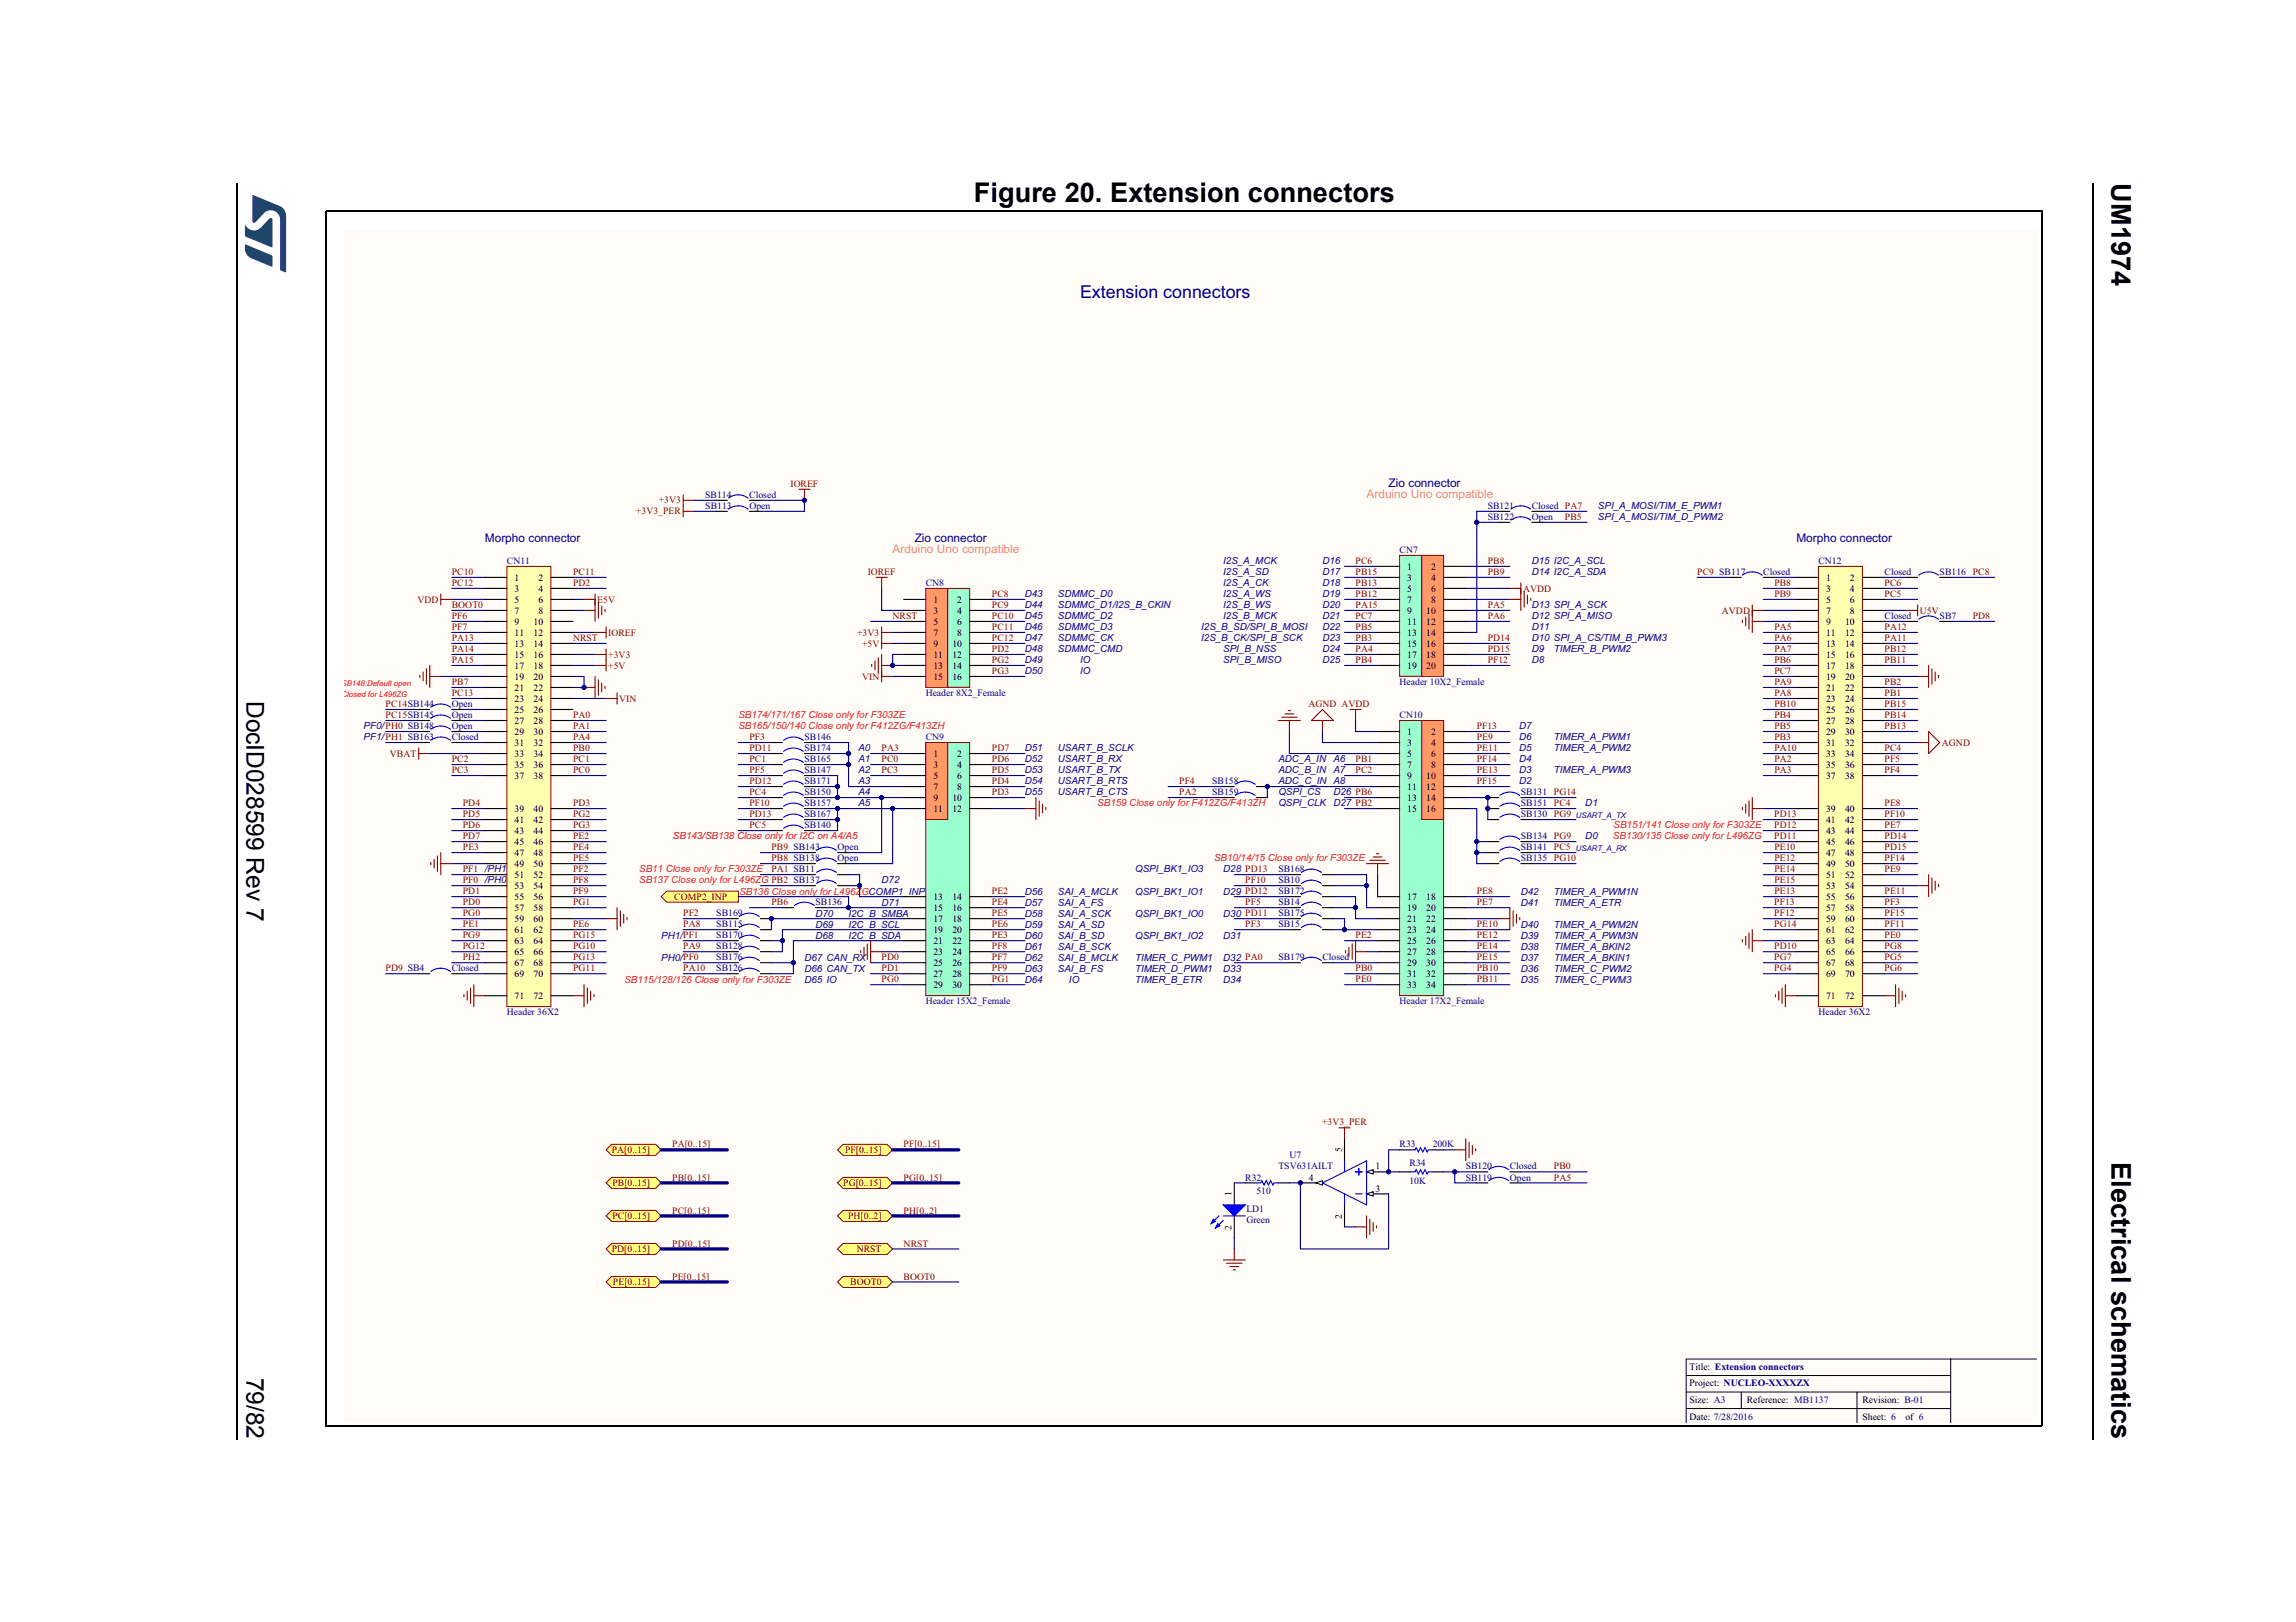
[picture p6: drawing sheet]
<svg xmlns="http://www.w3.org/2000/svg" width="297mm" height="210mm" viewBox="0 0 297 210" stroke-linecap="round" stroke-linejoin="round" font-family="sans-serif">
<defs><g id="words">
<g font-size="3.5">
<text x="273.2" y="23.7" transform="rotate(90 273.2 23.7)">UM1974</text>
<text x="126" y="26.1">Figure 20. Extension connectors</text>
<text x="273.2" y="150.4" transform="rotate(90 273.2 150.4)">Electrical schematics</text>
</g>
<g font-size="3.2">
<text x="31.9" y="90.7" transform="rotate(90 31.9 90.7)">DocID028599 Rev 7</text>
<text x="31.9" y="178.3" transform="rotate(90 31.9 178.3)">79/82</text>
</g>
<text font-size="2.3" fill="#000080" x="139.7" y="38.6">Extension connectors</text>
<g font-size="1.5" fill="#f96">
<text x="176.8" y="64.4">Arduino Uno compatible</text>
<text x="115.5" y="71.6">Arduino Uno compatible</text>
</g>
<g font-size="1.5" fill="#000080">
<text x="179.6" y="63">Zio connector</text>
<text x="62.7" y="70.1">Morpho connector</text>
<text x="118.3" y="70.1">Zio connector</text>
<text x="232.4" y="70.1">Morpho connector</text>
</g>
<g font-size="1.3" fill="#800000">
<text x="85.2" y="65.2">+3V3</text>
<text x="102.3" y="63">IOREF</text>
<text x="82.3" y="66.6">+3V3_PER</text>
<text x="202.5" y="67.3">PB5</text>
<text x="54" y="78">VDD</text>
<text x="58.4" y="74.4">PC10</text>
<text x="58.4" y="75.8">PC12</text>
<text x="74.1" y="74.4">PC11</text>
<text x="74.1" y="75.8">PD2</text>
<text x="77.3" y="78">E5V</text>
<text x="112.3" y="74.4">IOREF</text>
<text x="128.3" y="77.3">PC8</text>
<text x="175.4" y="75.8">PB13</text>
<text x="175.4" y="74.4">PB15</text>
<text x="175.4" y="77.3">PB12</text>
<text x="175.4" y="73">PC6</text>
<text x="192.5" y="73">PB8</text>
<text x="192.5" y="74.4">PB9</text>
<text x="197" y="76.5">AVDD</text>
<text x="219.6" y="74.4">PC9 SB117</text>
<text x="229.6" y="75.8">PB8</text>
<text x="229.6" y="77.3">PB9</text>
<text x="243.8" y="77.3">PC5</text>
<text x="243.8" y="75.8">PC6</text>
<text x="58.4" y="78.7">BOOT0</text>
<text x="58.4" y="83">PA13</text>
<text x="58.4" y="80.1">PF6</text>
<text x="58.4" y="81.5">PF7</text>
<text x="74.1" y="83">NRST</text>
<text x="78.7" y="82.2">IOREF</text>
<text x="110.9" y="82.2">+3V3</text>
<text x="111.5" y="83.7">+5V</text>
<text x="115.5" y="80.1">NRST</text>
<text x="128.3" y="78.7">PC9</text>
<text x="128.3" y="80.1">PC10</text>
<text x="128.3" y="81.5">PC11</text>
<text x="128.3" y="83">PC12</text>
<text x="175.4" y="78.7">PA15</text>
<text x="175.4" y="81.5">PB5</text>
<text x="175.4" y="83">PB3</text>
<text x="175.4" y="80.1">PC7</text>
<text x="192.5" y="78.7">PA5</text>
<text x="192.5" y="80.1">PA6</text>
<text x="192.5" y="83">PD14</text>
<text x="222.8" y="79.4">AVDD</text>
<text x="229.6" y="81.5">PA5</text>
<text x="229.6" y="83">PA6</text>
<text x="243.8" y="83">PA11</text>
<text x="243.8" y="81.5">PA12</text>
<text x="248.4" y="79.4">U5V</text>
<text x="255.2" y="80.1">PD8</text>
<text x="58.4" y="85.8">PA15</text>
<text x="58.4" y="84.4">PA14</text>
<text x="58.4" y="88.7">PB7</text>
<text x="78.7" y="85.1">+3V3</text>
<text x="78.7" y="86.5">+5V</text>
<text x="111.5" y="87.9">VIN</text>
<text x="128.3" y="85.8">PG2</text>
<text x="128.3" y="87.2">PG3</text>
<text x="128.3" y="84.4">PD2</text>
<text x="175.4" y="85.8">PB4</text>
<text x="175.4" y="84.4">PA4</text>
<text x="192.5" y="84.4">PD15</text>
<text x="192.5" y="85.8">PF12</text>
<text x="229.6" y="84.4">PA7</text>
<text x="229.6" y="88.7">PA9</text>
<text x="229.6" y="87.2">PC7</text>
<text x="229.6" y="85.8">PB6</text>
<text x="243.8" y="88.7">PB2</text>
<text x="243.8" y="85.8">PB11</text>
<text x="243.8" y="84.4">PB12</text>
<text x="49.9" y="91.5">PC14SB144</text>
<text x="49.9" y="92.9">PC15SB145</text>
<text x="58.4" y="90.1">PC13</text>
<text x="74.1" y="92.9">PA0</text>
<text x="74.1" y="95.8">PA4</text>
<text x="74.1" y="94.4">PA1</text>
<text x="80.1" y="90.8">VIN</text>
<text x="96.9" y="95.8">PF3</text>
<text x="169.3" y="91.5">AGND AVDD</text>
<text x="191.1" y="95.8">PE9</text>
<text x="191.1" y="94.4">PF13</text>
<text x="229.6" y="95.8">PB3</text>
<text x="229.6" y="92.9">PB4</text>
<text x="229.6" y="90.1">PA8</text>
<text x="229.6" y="94.4">PB5</text>
<text x="229.6" y="91.5">PB10</text>
<text x="243.8" y="90.1">PB1</text>
<text x="243.8" y="92.9">PB14</text>
<text x="243.8" y="91.5">PB15</text>
<text x="243.8" y="94.4">PB13</text>
<text x="50.5" y="97.9">VBAT</text>
<text x="58.4" y="98.6">PC2</text>
<text x="58.4" y="100.1">PC3</text>
<text x="74.1" y="97.2">PB0</text>
<text x="74.1" y="98.6">PC1</text>
<text x="74.1" y="100.1">PC0</text>
<text x="96.9" y="98.6">PC1</text>
<text x="96.9" y="97.2">PD11</text>
<text x="96.9" y="101.5">PD12</text>
<text x="96.9" y="100.1">PF5</text>
<text x="114.1" y="97.2">PA3</text>
<text x="114.1" y="98.6">PC0</text>
<text x="114.1" y="100.1">PC3</text>
<text x="128.3" y="101.5">PD4</text>
<text x="128.3" y="100.1">PD5</text>
<text x="128.3" y="98.6">PD6</text>
<text x="128.3" y="97.2">PD7</text>
<text x="152.6" y="101.5">PF4</text>
<text x="175.4" y="98.6">PB1</text>
<text x="175.4" y="100.1">PC2</text>
<text x="191.1" y="97.2">PE11</text>
<text x="191.1" y="100.1">PE13</text>
<text x="191.1" y="98.6">PF14</text>
<text x="191.1" y="101.5">PF15</text>
<text x="229.6" y="98.6">PA2</text>
<text x="229.6" y="97.2">PA10</text>
<text x="229.6" y="100.1">PA3</text>
<text x="243.8" y="97.2">PC4</text>
<text x="243.8" y="100.1">PF4</text>
<text x="243.8" y="98.6">PF5</text>
<text x="251.2" y="96.5">AGND</text>
<text x="59.9" y="104.3">PD4</text>
<text x="59.9" y="105.8">PD5</text>
<text x="59.9" y="107.2">PD6</text>
<text x="74.1" y="104.3">PD3</text>
<text x="74.1" y="105.8">PG2</text>
<text x="74.1" y="107.2">PG3</text>
<text x="96.9" y="102.9">PC4</text>
<text x="96.9" y="107.2">PC5</text>
<text x="96.9" y="105.8">PD13</text>
<text x="96.9" y="104.3">PF10</text>
<text x="128.3" y="102.9">PD3</text>
<text x="152.6" y="102.9">PA2</text>
<text x="229.5" y="107.2">PD12</text>
<text x="229.5" y="105.8">PD13</text>
<text x="243.8" y="105.8">PF10</text>
<text x="243.8" y="104.3">PE8</text>
<text x="243.8" y="107.2">PE7</text>
<text x="59.9" y="108.6">PD7</text>
<text x="59.9" y="112.9">PF1 /PH1</text>
<text x="59.9" y="110">PE3</text>
<text x="74.1" y="112.9">PF2</text>
<text x="74.1" y="108.6">PE2</text>
<text x="74.1" y="111.5">PE5</text>
<text x="74.1" y="110">PE4</text>
<text x="99.8" y="111.5">PB8 SB138</text>
<text x="99.8" y="110">PB9 SB143</text>
<text x="99.8" y="112.9">PA1 SB11</text>
<text x="229.5" y="108.6">PD11</text>
<text x="229.6" y="112.9">PE14</text>
<text x="229.6" y="110">PE10</text>
<text x="229.6" y="111.5">PE12</text>
<text x="243.8" y="111.5">PF14</text>
<text x="243.8" y="108.6">PD14</text>
<text x="243.8" y="110">PD15</text>
<text x="243.8" y="112.9">PE9</text>
<text x="59.9" y="117.2">PD0</text>
<text x="59.9" y="115.7">PD1</text>
<text x="59.9" y="118.6">PG0</text>
<text x="59.9" y="114.3">PF0 /PH0</text>
<text x="74.1" y="117.2">PG1</text>
<text x="74.1" y="115.7">PF9</text>
<text x="74.1" y="114.3">PF8</text>
<text x="87.2" y="116.4">COMP2_INP</text>
<text x="88.4" y="118.6">PF2</text>
<text x="99.8" y="117.2">PB6</text>
<text x="128.3" y="115.7">PE2</text>
<text x="128.3" y="117.2">PE4</text>
<text x="128.3" y="118.6">PE5</text>
<text x="161.1" y="117.2">PF5</text>
<text x="161.1" y="114.3">PF10</text>
<text x="191.1" y="115.7">PE8</text>
<text x="191.1" y="117.2">PE7</text>
<text x="229.5" y="118.6">PF12</text>
<text x="229.5" y="117.2">PF13</text>
<text x="229.6" y="114.3">PE15</text>
<text x="229.6" y="115.7">PE13</text>
<text x="243.8" y="117.2">PF3</text>
<text x="243.8" y="118.6">PF15</text>
<text x="243.8" y="115.7">PE11</text>
<text x="49.9" y="125.7">PD9 SB4</text>
<text x="59.9" y="121.4">PG9</text>
<text x="59.9" y="122.9">PG12</text>
<text x="59.9" y="124.3">PH2</text>
<text x="59.9" y="120">PE1</text>
<text x="74.1" y="125.7">PG11</text>
<text x="74.1" y="122.9">PG10</text>
<text x="74.1" y="124.3">PG13</text>
<text x="74.1" y="121.4">PG15</text>
<text x="74.1" y="120">PE6</text>
<text x="88.4" y="120">PA8</text>
<text x="88.4" y="125.7">PA10</text>
<text x="88.4" y="122.9">PA9</text>
<text x="114.1" y="124.3">PD0</text>
<text x="114.1" y="125.7">PD1</text>
<text x="128.3" y="125.7">PF9</text>
<text x="128.3" y="122.9">PF8</text>
<text x="128.3" y="124.3">PF7</text>
<text x="128.3" y="121.4">PE3</text>
<text x="128.3" y="120">PE6</text>
<text x="161.1" y="120">PF3</text>
<text x="175.4" y="125.7">PB0</text>
<text x="175.4" y="121.4">PE2</text>
<text x="191.1" y="125.7">PB10</text>
<text x="191.1" y="122.9">PE14</text>
<text x="191.1" y="124.3">PE15</text>
<text x="191.1" y="120">PE10</text>
<text x="191.1" y="121.4">PE12</text>
<text x="229.5" y="125.7">PG4</text>
<text x="229.5" y="120">PG14</text>
<text x="229.5" y="124.3">PG7</text>
<text x="229.5" y="122.9">PD10</text>
<text x="243.8" y="124.3">PG5</text>
<text x="243.8" y="122.9">PG8</text>
<text x="243.8" y="125.7">PG6</text>
<text x="243.8" y="120">PF11</text>
<text x="243.8" y="121.4">PE0</text>
<text x="114.1" y="127.1">PG0</text>
<text x="128.3" y="127.1">PG1</text>
<text x="175.4" y="127.1">PE0</text>
<text x="191.1" y="127.1">PB11</text>
<text x="79.2" y="149.2">PA[0..15]</text>
<text x="87" y="148.5">PA[0..15]</text>
<text x="109.3" y="149.2">PF[0..15]</text>
<text x="116.9" y="148.5">PF[0..15]</text>
<text x="171" y="145.6">+3V3_PER</text>
<text x="79.2" y="153.5">PB[0..15]</text>
<text x="87" y="152.8">PB[0..15]</text>
<text x="109.1" y="153.5">PG[0..15]</text>
<text x="116.9" y="152.8">PG[0..15]</text>
<text x="201" y="152.8">PA5</text>
<text x="201" y="151.3">PB0</text>
<text x="79.2" y="157.8">PC[0..15]</text>
<text x="87" y="157">PC[0..15]</text>
<text x="87" y="161.3">PD[0..15]</text>
<text x="109.7" y="157.8">PH[0..2]</text>
<text x="116.9" y="157">PH[0..2]</text>
<text x="116.9" y="161.3">NRST</text>
<text x="79.2" y="162">PD[0..15]</text>
<text x="79.3" y="166.3">PE[0..15]</text>
<text x="87" y="165.6">PE[0..15]</text>
<text x="110" y="166.3">BOOT0</text>
<text x="110.8" y="162">NRST</text>
<text x="116.9" y="165.6">BOOT0</text>
</g>
<g font-size="1.3" fill="#000080">
<text x="91.2" y="64.4">SB114</text>
<text x="91.2" y="65.9">SB113</text>
<text x="96.9" y="64.4">Closed</text>
<text x="96.9" y="65.9">Open</text>
<text x="192.5" y="65.9">SB121</text>
<text x="198.2" y="65.9">Closed PA7</text>
<text x="181.1" y="71.6">CN7</text>
<text x="192.5" y="67.3">SB122</text>
<text x="198.2" y="67.3">Open</text>
<text x="65.6" y="73">CN11</text>
<text x="119.8" y="75.8">CN8</text>
<text x="228.1" y="74.4">Closed</text>
<text x="235.3" y="73">CN12</text>
<text x="243.8" y="74.4">Closed</text>
<text x="250.9" y="74.4">SB116 PC8</text>
<text x="243.8" y="80.1">Closed</text>
<text x="250.9" y="80.1">SB7</text>
<text x="181.1" y="88.7">Header 10X2_Female</text>
<text x="58.4" y="95.8">Closed</text>
<text x="58.4" y="92.9">Open</text>
<text x="58.4" y="94.4">Open</text>
<text x="58.4" y="91.5">Open</text>
<text x="104.1" y="95.8">SB146</text>
<text x="119.8" y="90.1">Header 8X2_Female</text>
<text x="119.8" y="95.8">CN9</text>
<text x="181.1" y="92.9">CN10</text>
<text x="104.1" y="100.1">SB147</text>
<text x="104.1" y="101.5">SB171</text>
<text x="104.1" y="97.2">SB174</text>
<text x="104.1" y="98.6">SB165</text>
<text x="156.8" y="101.5">SB158</text>
<text x="104.1" y="102.9">SB150</text>
<text x="104.1" y="104.3">SB157</text>
<text x="104.1" y="105.8">SB167</text>
<text x="104.1" y="107.2">SB140</text>
<text x="156.8" y="102.9">SB159</text>
<text x="196.8" y="102.9">SB131 PG14</text>
<text x="196.8" y="105.8">SB130 PG9</text>
<text x="196.8" y="104.3">SB151 PC4</text>
<text x="108.4" y="111.5">Open</text>
<text x="108.4" y="110">Open</text>
<text x="165.4" y="112.9">SB168</text>
<text x="196.8" y="108.6">SB134 PG9</text>
<text x="196.8" y="110">SB141 PC5</text>
<text x="196.8" y="111.5">SB135 PG10</text>
<text x="92.7" y="118.6">SB169</text>
<text x="105.5" y="117.2">SB136</text>
<text x="165.4" y="118.6">SB175</text>
<text x="165.4" y="115.7">SB172</text>
<text x="165.4" y="117.2">SB14</text>
<text x="165.4" y="114.3">SB10</text>
<text x="58.4" y="125.7">Closed</text>
<text x="92.7" y="122.9">SB128</text>
<text x="92.7" y="121.4">SB170</text>
<text x="92.7" y="124.3">SB176</text>
<text x="92.7" y="125.7">SB126</text>
<text x="92.7" y="120">SB115</text>
<text x="165.4" y="120">SB15</text>
<text x="165.4" y="124.3">SB179</text>
<text x="171.1" y="124.3">Closed</text>
<text x="65.6" y="131.4">Header 36X2</text>
<text x="119.8" y="130">Header 15X2_Female</text>
<text x="181.1" y="130">Header 17X2_Female</text>
<text x="235.3" y="131.4">Header 36X2</text>
<text x="166.8" y="149.9">U7</text>
<text x="181.1" y="148.5">R33</text>
<text x="185.3" y="148.5">200K</text>
<text x="161.1" y="152.8">R32</text>
<text x="162.5" y="154.5">510</text>
<text x="165.4" y="151.3">TSV631AILT</text>
<text x="182.4" y="150.9">R34</text>
<text x="182.4" y="153.2">10K</text>
<text x="189.6" y="151.3">SB120</text>
<text x="189.6" y="152.8">SB119</text>
<text x="195.3" y="151.3">Closed</text>
<text x="195.3" y="152.8">Open</text>
<text x="161.3" y="156.9">LD1</text>
<text x="161.3" y="158.3">Green</text>
</g>
<g font-size="1.3" fill="#0c0087">
<text x="206.7" y="65.9">SPI_A_MOSI/TIM_E_PWM1</text>
<text x="206.7" y="67.3">SPI_A_MOSI/TIM_D_PWM2</text>
<text x="132.6" y="77.3">D43</text>
<text x="136.9" y="77.3">SDMMC_D0</text>
<text x="158.3" y="74.4">I2S_A_SD</text>
<text x="158.3" y="75.9">I2S_A_CK</text>
<text x="158.3" y="77.3">I2S_A_WS</text>
<text x="158.3" y="73">I2S_A_MCK</text>
<text x="171.1" y="73">D16</text>
<text x="171.1" y="74.4">D17</text>
<text x="171.1" y="75.9">D18</text>
<text x="171.1" y="77.3">D19</text>
<text x="198.2" y="74.4">D14 I2C_A_SDA</text>
<text x="198.2" y="73">D15 I2C_A_SCL</text>
<text x="132.6" y="78.7">D44</text>
<text x="132.6" y="80.1">D45</text>
<text x="132.6" y="81.6">D46</text>
<text x="132.6" y="83">D47</text>
<text x="136.9" y="83">SDMMC_CK</text>
<text x="136.9" y="78.7">SDMMC_D1/I2S_B_CKIN</text>
<text x="136.9" y="80.1">SDMMC_D2</text>
<text x="136.9" y="81.6">SDMMC_D3</text>
<text x="155.4" y="81.6">I2S_B_SD/SPI_B_MOSI</text>
<text x="155.4" y="83">I2S_B_CK/SPI_B_SCK</text>
<text x="158.3" y="78.7">I2S_B_WS</text>
<text x="158.3" y="80.1">I2S_B_MCK</text>
<text x="171.1" y="78.7">D20</text>
<text x="171.1" y="80.1">D21</text>
<text x="171.1" y="81.6">D22</text>
<text x="171.1" y="83">D23</text>
<text x="198.2" y="83">D10 SPI_A_CS/TIM_B_PWM3</text>
<text x="198.2" y="78.7">D13 SPI_A_SCK</text>
<text x="198.2" y="80.1">D12 SPI_A_MISO</text>
<text x="198.2" y="81.6">D11</text>
<text x="132.6" y="84.4">D48</text>
<text x="132.6" y="85.8">D49</text>
<text x="132.6" y="87.3">D50</text>
<text x="136.9" y="84.4">SDMMC_CMD</text>
<text x="139.7" y="85.8">IO</text>
<text x="139.7" y="87.3">IO</text>
<text x="158.3" y="85.8">SPI_B_MISO</text>
<text x="158.3" y="84.4">SPI_B_NSS</text>
<text x="171.1" y="84.4">D24</text>
<text x="171.1" y="85.8">D25</text>
<text x="198.2" y="85.8">D8</text>
<text x="198.2" y="84.4">D9</text>
<text x="201" y="84.4">TIMER_B_PWM2</text>
<text x="47" y="94.4">PF0/PH0 SB148</text>
<text x="47" y="95.8">PF1/PH1 SB163</text>
<text x="196.5" y="95.8">D6</text>
<text x="196.5" y="94.4">D7</text>
<text x="201" y="95.8">TIMER_A_PWM1</text>
<text x="111.1" y="97.2">A0</text>
<text x="111.1" y="98.7">A1</text>
<text x="111.1" y="100.1">A2</text>
<text x="111.1" y="101.5">A3</text>
<text x="132.6" y="97.2">D51</text>
<text x="132.6" y="98.7">D52</text>
<text x="132.6" y="100.1">D53</text>
<text x="132.6" y="101.5">D54</text>
<text x="136.9" y="100.1">USART_B_TX</text>
<text x="136.9" y="98.7">USART_B_RX</text>
<text x="136.9" y="97.2">USART_B_SCLK</text>
<text x="136.9" y="101.5">USART_B_RTS</text>
<text x="165.4" y="98.7">ADC_A_IN</text>
<text x="165.4" y="100.1">ADC_B_IN</text>
<text x="165.4" y="101.5">ADC_C_IN A8</text>
<text x="172.5" y="98.7">A6</text>
<text x="172.5" y="100.1">A7</text>
<text x="196.5" y="101.5">D2</text>
<text x="196.5" y="98.7">D4</text>
<text x="196.5" y="100.1">D3</text>
<text x="196.5" y="97.2">D5</text>
<text x="201" y="97.2">TIMER_A_PWM2</text>
<text x="201" y="100.1">TIMER_A_PWM3</text>
<text x="111.1" y="102.9">A4</text>
<text x="111.1" y="104.4">A5</text>
<text x="132.6" y="102.9">D55</text>
<text x="136.9" y="102.9">USART_B_CTS</text>
<text x="165.4" y="104.4">QSPI_CLK D27 PB2</text>
<text x="165.4" y="102.9">QSPI_CS</text>
<text x="172.5" y="102.9">D26 PB6</text>
<text x="205.1" y="104.4">D1</text>
<text x="146.9" y="112.9">QSPI_BK1_IO3</text>
<text x="158.3" y="112.9">D28 PD13</text>
<text x="205.1" y="108.6">D0</text>
<text x="105.5" y="118.6">D70</text>
<text x="109.8" y="118.6">I2C_B_SMBA</text>
<text x="114.1" y="114.3">D72</text>
<text x="114.1" y="117.2">D71</text>
<text x="132.6" y="115.8">D56</text>
<text x="132.6" y="117.2">D57</text>
<text x="132.6" y="118.6">D58</text>
<text x="136.9" y="118.6">SAI_A_SCK</text>
<text x="136.9" y="117.2">SAI_A_FS</text>
<text x="136.9" y="115.8">SAI_A_MCLK</text>
<text x="146.9" y="118.6">QSPI_BK1_IO0</text>
<text x="146.9" y="115.8">QSPI_BK1_IO1</text>
<text x="158.3" y="115.8">D29 PD12</text>
<text x="158.3" y="118.6">D30 PD11</text>
<text x="196.8" y="117.2">D41</text>
<text x="196.8" y="115.8">D42</text>
<text x="201" y="115.8">TIMER_A_PWM1N</text>
<text x="201" y="117.2">TIMER_A_ETR</text>
<text x="85.6" y="124.3">PH0/PF0</text>
<text x="85.6" y="121.5">PH1/PF1</text>
<text x="104.1" y="124.3">D67 CAN_RX</text>
<text x="104.1" y="125.7">D66 CAN_TX</text>
<text x="105.5" y="120">D69</text>
<text x="105.5" y="121.5">D68</text>
<text x="109.8" y="120">I2C_B_SCL</text>
<text x="109.8" y="121.5">I2C_B_SDA</text>
<text x="132.6" y="120">D59</text>
<text x="132.6" y="121.5">D60</text>
<text x="132.6" y="122.9">D61</text>
<text x="132.6" y="124.3">D62</text>
<text x="132.6" y="125.7">D63</text>
<text x="136.9" y="120">SAI_A_SD</text>
<text x="136.9" y="121.5">SAI_B_SD</text>
<text x="136.9" y="122.9">SAI_B_SCK</text>
<text x="136.9" y="125.7">SAI_B_FS</text>
<text x="136.9" y="124.3">SAI_B_MCLK</text>
<text x="146.9" y="125.7">TIMER_D_PWM1</text>
<text x="146.9" y="124.3">TIMER_C_PWM1</text>
<text x="146.9" y="121.5">QSPI_BK1_IO2</text>
<text x="158.3" y="121.5">D31</text>
<text x="158.3" y="124.3">D32 PA0</text>
<text x="158.3" y="125.7">D33</text>
<text x="196.8" y="125.7">D36</text>
<text x="196.8" y="124.3">D37</text>
<text x="196.8" y="122.9">D38</text>
<text x="196.8" y="121.5">D39</text>
<text x="196.8" y="120">D40</text>
<text x="201" y="120">TIMER_A_PWM2N</text>
<text x="201" y="121.5">TIMER_A_PWM3N</text>
<text x="201" y="125.7">TIMER_C_PWM2</text>
<text x="201.1" y="124.3">TIMER_A_BKIN1</text>
<text x="201.1" y="122.9">TIMER_A_BKIN2</text>
<text x="104.1" y="127.2">D65 IO</text>
<text x="132.6" y="127.2">D64</text>
<text x="138.3" y="127.2">IO</text>
<text x="146.9" y="127.2">TIMER_B_ETR</text>
<text x="158.3" y="127.2">D34</text>
<text x="196.8" y="127.2">D35</text>
<text x="201" y="127.2">TIMER_C_PWM3</text>
</g>
<g font-size="1.3">
<text x="66.6" y="75.1">1</text>
<text x="66.6" y="76.5">3</text>
<text x="66.6" y="78">5</text>
<text x="69.7" y="75.1">2</text>
<text x="69.7" y="76.5">4</text>
<text x="69.7" y="78">6</text>
<text x="120.8" y="78">1</text>
<text x="123.8" y="78">2</text>
<text x="182.1" y="73.7">1</text>
<text x="182.1" y="75.1">3</text>
<text x="182.1" y="76.5">5</text>
<text x="182.1" y="78">7</text>
<text x="185.2" y="73.7">2</text>
<text x="185.2" y="75.1">4</text>
<text x="185.2" y="76.5">6</text>
<text x="185.2" y="78">8</text>
<text x="236.3" y="75.1">1</text>
<text x="236.3" y="76.5">3</text>
<text x="236.3" y="78">5</text>
<text x="239.3" y="75.1">2</text>
<text x="239.3" y="76.5">4</text>
<text x="239.3" y="78">6</text>
<text x="66.6" y="79.4">7</text>
<text x="66.6" y="80.8">9</text>
<text x="66.6" y="82.2">11</text>
<text x="66.6" y="83.7">13</text>
<text x="69" y="80.8">10</text>
<text x="69" y="82.2">12</text>
<text x="69" y="83.7">14</text>
<text x="69.7" y="79.4">8</text>
<text x="120.8" y="79.4">3</text>
<text x="120.8" y="80.8">5</text>
<text x="120.8" y="82.2">7</text>
<text x="120.8" y="83.7">9</text>
<text x="123.2" y="83.7">10</text>
<text x="123.8" y="79.4">4</text>
<text x="123.8" y="80.8">6</text>
<text x="123.8" y="82.2">8</text>
<text x="182.1" y="79.4">9</text>
<text x="182.1" y="80.8">11</text>
<text x="182.1" y="82.2">13</text>
<text x="182.1" y="83.7">15</text>
<text x="184.5" y="79.4">10</text>
<text x="184.5" y="80.8">12</text>
<text x="184.5" y="82.2">14</text>
<text x="184.5" y="83.7">16</text>
<text x="236.3" y="79.4">7</text>
<text x="236.3" y="80.8">9</text>
<text x="236.3" y="82.2">11</text>
<text x="236.3" y="83.7">13</text>
<text x="238.7" y="80.8">10</text>
<text x="238.7" y="82.2">12</text>
<text x="238.7" y="83.7">14</text>
<text x="239.3" y="79.4">8</text>
<text x="66.6" y="85.1">15</text>
<text x="66.6" y="86.5">17</text>
<text x="66.6" y="87.9">19</text>
<text x="66.6" y="89.4">21</text>
<text x="69" y="85.1">16</text>
<text x="69" y="86.5">18</text>
<text x="69" y="87.9">20</text>
<text x="69" y="89.4">22</text>
<text x="120.8" y="85.1">11</text>
<text x="120.8" y="86.5">13</text>
<text x="120.8" y="87.9">15</text>
<text x="123.2" y="85.1">12</text>
<text x="123.2" y="86.5">14</text>
<text x="123.2" y="87.9">16</text>
<text x="182.1" y="85.1">17</text>
<text x="182.1" y="86.5">19</text>
<text x="184.5" y="85.1">18</text>
<text x="184.5" y="86.5">20</text>
<text x="236.3" y="85.1">15</text>
<text x="236.3" y="86.5">17</text>
<text x="236.3" y="87.9">19</text>
<text x="236.3" y="89.4">21</text>
<text x="238.7" y="85.1">16</text>
<text x="238.7" y="86.5">18</text>
<text x="238.7" y="87.9">20</text>
<text x="238.7" y="89.4">22</text>
<text x="66.6" y="90.8">23</text>
<text x="66.6" y="92.2">25</text>
<text x="66.6" y="93.6">27</text>
<text x="66.6" y="95.1">29</text>
<text x="69" y="90.8">24</text>
<text x="69" y="92.2">26</text>
<text x="69" y="93.6">28</text>
<text x="69" y="95.1">30</text>
<text x="182.1" y="95.1">1</text>
<text x="185.2" y="95.1">2</text>
<text x="236.3" y="90.8">23</text>
<text x="236.3" y="92.2">25</text>
<text x="236.3" y="93.6">27</text>
<text x="236.3" y="95.1">29</text>
<text x="238.7" y="90.8">24</text>
<text x="238.7" y="92.2">26</text>
<text x="238.7" y="93.6">28</text>
<text x="238.7" y="95.1">30</text>
<text x="66.6" y="96.5">31</text>
<text x="66.6" y="97.9">33</text>
<text x="66.6" y="99.3">35</text>
<text x="66.6" y="100.8">37</text>
<text x="69" y="96.5">32</text>
<text x="69" y="97.9">34</text>
<text x="69" y="99.3">36</text>
<text x="69" y="100.8">38</text>
<text x="120.8" y="97.9">1</text>
<text x="120.8" y="99.3">3</text>
<text x="120.8" y="100.8">5</text>
<text x="123.8" y="97.9">2</text>
<text x="123.8" y="99.3">4</text>
<text x="123.8" y="100.8">6</text>
<text x="182.1" y="96.5">3</text>
<text x="182.1" y="97.9">5</text>
<text x="182.1" y="99.3">7</text>
<text x="182.1" y="100.8">9</text>
<text x="184.5" y="100.8">10</text>
<text x="185.2" y="96.5">4</text>
<text x="185.2" y="97.9">6</text>
<text x="185.2" y="99.3">8</text>
<text x="236.3" y="96.5">31</text>
<text x="236.3" y="97.9">33</text>
<text x="236.3" y="99.3">35</text>
<text x="236.3" y="100.8">37</text>
<text x="238.7" y="96.5">32</text>
<text x="238.7" y="97.9">34</text>
<text x="238.7" y="99.3">36</text>
<text x="238.7" y="100.8">38</text>
<text x="66.6" y="105">39</text>
<text x="66.6" y="106.5">41</text>
<text x="66.6" y="107.9">43</text>
<text x="69" y="106.5">42</text>
<text x="69" y="107.9">44</text>
<text x="69" y="105">40</text>
<text x="120.8" y="102.2">7</text>
<text x="120.8" y="103.6">9</text>
<text x="120.8" y="105">11</text>
<text x="123.2" y="103.6">10</text>
<text x="123.2" y="105">12</text>
<text x="123.8" y="102.2">8</text>
<text x="182.1" y="102.2">11</text>
<text x="182.1" y="103.6">13</text>
<text x="182.1" y="105">15</text>
<text x="184.5" y="102.2">12</text>
<text x="184.5" y="103.6">14</text>
<text x="184.5" y="105">16</text>
<text x="236.3" y="105">39</text>
<text x="236.3" y="106.5">41</text>
<text x="236.3" y="107.9">43</text>
<text x="238.7" y="106.5">42</text>
<text x="238.7" y="107.9">44</text>
<text x="238.7" y="105">40</text>
<text x="66.6" y="109.3">45</text>
<text x="66.6" y="110.7">47</text>
<text x="66.6" y="112.2">49</text>
<text x="66.6" y="113.6">51</text>
<text x="69" y="109.3">46</text>
<text x="69" y="110.7">48</text>
<text x="69" y="112.2">50</text>
<text x="69" y="113.6">52</text>
<text x="236.3" y="109.3">45</text>
<text x="236.3" y="110.7">47</text>
<text x="236.3" y="112.2">49</text>
<text x="236.3" y="113.6">51</text>
<text x="238.7" y="109.3">46</text>
<text x="238.7" y="110.7">48</text>
<text x="238.7" y="112.2">50</text>
<text x="238.7" y="113.6">52</text>
<text x="66.6" y="115">53</text>
<text x="66.6" y="116.4">55</text>
<text x="66.6" y="117.9">57</text>
<text x="66.6" y="119.3">59</text>
<text x="69" y="115">54</text>
<text x="69" y="116.4">56</text>
<text x="69" y="117.9">58</text>
<text x="69" y="119.3">60</text>
<text x="120.8" y="116.4">13</text>
<text x="120.8" y="117.9">15</text>
<text x="120.8" y="119.3">17</text>
<text x="123.2" y="116.4">14</text>
<text x="123.2" y="117.9">16</text>
<text x="123.2" y="119.3">18</text>
<text x="182.1" y="116.4">17</text>
<text x="182.1" y="117.9">19</text>
<text x="182.1" y="119.3">21</text>
<text x="184.5" y="116.4">18</text>
<text x="184.5" y="117.9">20</text>
<text x="184.5" y="119.3">22</text>
<text x="236.3" y="115">53</text>
<text x="236.3" y="116.4">55</text>
<text x="236.3" y="117.9">57</text>
<text x="236.3" y="119.3">59</text>
<text x="238.7" y="115">54</text>
<text x="238.7" y="116.4">56</text>
<text x="238.7" y="117.9">58</text>
<text x="238.7" y="119.3">60</text>
<text x="66.6" y="120.7">61</text>
<text x="66.6" y="122.1">63</text>
<text x="66.6" y="125">67</text>
<text x="66.6" y="123.6">65</text>
<text x="69" y="120.7">62</text>
<text x="69" y="122.1">64</text>
<text x="69" y="123.6">66</text>
<text x="69" y="125">68</text>
<text x="120.8" y="120.7">19</text>
<text x="120.8" y="122.1">21</text>
<text x="120.8" y="123.6">23</text>
<text x="120.8" y="125">25</text>
<text x="123.2" y="120.7">20</text>
<text x="123.2" y="122.1">22</text>
<text x="123.2" y="123.6">24</text>
<text x="123.2" y="125">26</text>
<text x="182.1" y="120.7">23</text>
<text x="182.1" y="122.1">25</text>
<text x="182.1" y="123.6">27</text>
<text x="182.1" y="125">29</text>
<text x="184.5" y="120.7">24</text>
<text x="184.5" y="122.1">26</text>
<text x="184.5" y="123.6">28</text>
<text x="184.5" y="125">30</text>
<text x="236.3" y="120.7">61</text>
<text x="236.3" y="122.1">63</text>
<text x="236.3" y="125">67</text>
<text x="236.3" y="123.6">65</text>
<text x="238.7" y="120.7">62</text>
<text x="238.7" y="122.1">64</text>
<text x="238.7" y="123.6">66</text>
<text x="238.7" y="125">68</text>
<text x="66.6" y="126.4">69</text>
<text x="66.6" y="129.3">71</text>
<text x="69" y="126.4">70</text>
<text x="69" y="129.3">72</text>
<text x="120.8" y="126.4">27</text>
<text x="120.8" y="127.8">29</text>
<text x="123.2" y="126.4">28</text>
<text x="123.2" y="127.8">30</text>
<text x="182.1" y="126.4">31</text>
<text x="182.1" y="127.8">33</text>
<text x="184.5" y="126.4">32</text>
<text x="184.5" y="127.8">34</text>
<text x="236.3" y="126.4">69</text>
<text x="236.3" y="129.3">71</text>
<text x="238.7" y="126.4">70</text>
<text x="238.7" y="129.3">72</text>
<text x="169.3" y="152.8">4</text>
<text x="177.9" y="154.2">3</text>
<text x="177.9" y="151.3">1</text>
<text x="218.6" y="177.3">Title: Extension connectors</text>
<text x="218.6" y="179.4">Project: NUCLEO-XXXXZX</text>
<text x="218.6" y="181.6">Size: A3</text>
<text x="218.6" y="183.7">Date: 7/28/2016</text>
<text x="226" y="181.6">Reference: MB1137</text>
<text x="241" y="183.7">Sheet: 6</text>
<text x="241" y="181.6">Revision: B-01</text>
<text x="246.5" y="183.7">of 6</text>
</g>
<g font-size="1.3" fill="#ee0e22">
<text x="95.5" y="94.4">SB165/150/140 Close only for F412ZG/F413ZH</text>
<text x="95.5" y="93">SB174/171/167 Close only for F303ZE</text>
<text x="142" y="104.4">SB159 Close only for F412ZG/F413ZH</text>
<text x="208.7" y="107.2">SB151/141 Close only for F303ZE</text>
<text x="82.7" y="112.9">SB11 Close only for F303ZE</text>
<text x="157.1" y="111.5">SB10/14/15 Close only for F303ZE</text>
<text x="208.7" y="108.6">SB130/135 Close only for L496ZG</text>
<text x="82.7" y="114.3">SB137 Close only for L496ZG PB2 SB137</text>
<text x="95.7" y="115.8">SB136 Close only for L496ZGCOMP1_INP</text>
<text x="80.8" y="127.2">SB115/128/126 Close only for F303ZE</text>
</g>
<text font-size="1.3" fill="#f00" x="87.1" y="108.6">SB143/SB138 Close only for I2C on A4/A5</text>
<g font-size="1.2">
<text x="173.6" y="149.1" transform="rotate(-90 173.6 149.1)">5</text>
<text x="159.3" y="154.8" transform="rotate(-90 159.3 154.8)">1</text>
<text x="159.3" y="159.1" transform="rotate(-90 159.3 159.1)">2</text>
<text x="173.6" y="157.7" transform="rotate(-90 173.6 157.7)">2</text>
</g>
<g font-size="1" fill="#f00">
<text x="44.2" y="88.7">SB148:Default open</text>
<text x="44.2" y="90.2">Closed for L496ZG</text>
</g>
<g font-size="1" fill="#0c0087">
<text x="203.9" y="105.8">USART_A_TX</text>
<text x="203.9" y="110.1">USART_A_RX</text>
</g>
</g></defs>
<path d="M30.6 23.6h.2v.1h-.2zM270.6 23.6h.2v.1h-.2z" fill="#000"/>
<path d="M30.7 23.7v162.6M270.7 23.7v162.6" fill="none" stroke="#000" stroke-width=".17"/>
<path d="M31.7 25.2h5.3v10h-5.3z" fill="#fff"/>
<g fill="#005189">
<path d="M32.7 25.3l3.5 1.4a1.35 1.35 0 0 1 .8 1.2v7.3h-.1l-.7-.3v-6.4a1.22 1.22 0 0 0-.8-1.2 1.22 1.22 0 0 0-1.4 .4l-.9 1-.2 .1h-.2z"/>
<path d="M31.7 31.7l3.5 1.4 .1 1.3-.1 .1-2.7-1.1a1.67 1.67 0 0 1-.8-1.7z"/>
<path d="M31.7 29.1a1.43 1.43 0 0 0 1.8 .6l1.3-1.4 .2-.1 .2 .1 .1 .1-.1 3.6-3.4-1.4-.1-.2z"/>
</g>
<path d="M44.5 29.8h218.9v154.2h-218.9z" fill="#fff"/>
<path d="M44.5 29.8h218.9v154.2h-218.9z" fill="#fffcf8"/>
<path d="M218.1 178h34.3M252.4 175.9v8.2M263.5 175.9h-45.4v8.2M218.1 182.3h34.3M218.1 180.1h34.3M225.3 180.1v2.2M240.2 180.1v4" fill="none" stroke="#000" stroke-width=".13"/>
<path d="M112.8 86v.3M113.2 85.5v1.2M113.6 85.1v2M114.1 86.1h1.4M114.1 87.5h1.4M114.1 84.7v3.6" fill="none" stroke="#800000" stroke-width=".14"/>
<path d="M116.9 84.7h-1.4v1.4h1.4" fill="none" stroke="#000080" stroke-width=".14"/>
<path d="M78.4 148.8l.7-.7h5.7l.7 .7-.7 .7h-5.7z" fill-rule="evenodd" fill="#ffff80"/>
<path d="M78.4 148.8l.7-.7h5.7l.7 .7-.7 .7h-5.7z" fill="none" stroke="#800000" stroke-width=".13"/>
<path d="M85.5 148.8h8.6" fill="none" stroke="#000080" stroke-width=".43"/>
<path d="M78.4 153.1l.7-.7h5.7l.7 .7-.7 .7h-5.7z" fill-rule="evenodd" fill="#ffff80"/>
<path d="M78.4 153.1l.7-.7h5.7l.7 .7-.7 .7h-5.7z" fill="none" stroke="#800000" stroke-width=".13"/>
<path d="M85.5 153.1h8.6" fill="none" stroke="#000080" stroke-width=".43"/>
<path d="M78.4 157.4l.7-.8h5.7l.7 .8-.7 .7h-5.7z" fill-rule="evenodd" fill="#ffff80"/>
<path d="M78.4 157.4l.7-.8h5.7l.7 .8-.7 .7h-5.7z" fill="none" stroke="#800000" stroke-width=".13"/>
<path d="M85.5 157.4h8.6" fill="none" stroke="#000080" stroke-width=".43"/>
<path d="M169.7 93.2l1.4-1.4 1.4 1.4zM171.1 93.2v1.5" fill="none" stroke="#800000" stroke-width=".14"/>
<path d="M108.4 161.6l.7-.7h5.7l.7 .7-.7 .7h-5.7z" fill-rule="evenodd" fill="#ffff80"/>
<path d="M108.4 161.6l.7-.7h5.7l.7 .7-.7 .7h-5.7z" fill="none" stroke="#800000" stroke-width=".13"/>
<path d="M115.5 161.6h8.5" fill="none" stroke="#000080" stroke-width=".14"/>
<path d="M174.7 91.8h1.4M175.4 91.8v1.4" fill="none" stroke="#800000" stroke-width=".14"/>
<path d="M108.4 165.9l.7-.7h5.7l.7 .7-.7 .7h-5.7z" fill-rule="evenodd" fill="#ffff80"/>
<path d="M108.4 165.9l.7-.7h5.7l.7 .7-.7 .7h-5.7z" fill="none" stroke="#800000" stroke-width=".13"/>
<path d="M98.4 111.8h5.7M98.4 110.3h5.7M115.5 165.9h8.5" fill="none" stroke="#000080" stroke-width=".14"/>
<path d="M159.7 153.1v2.8M159.7 157.4v2.8" fill="none" stroke="#000" stroke-width=".14"/>
<path d="M158.3 155.9h2.8l-1.4 1.5z" fill="#00f"/>
<path d="M157.7 157.4l-1 .9M158.3 155.9h2.8l-1.4 1.5zM158.3 157.9l-1 1" fill="none" stroke="#00f" stroke-width=".14"/>
<path d="M157.5 158.3l.3 .3-.5 .3z" fill="#00f"/>
<path d="M157.5 158.3l.3 .3-.5 .3z" fill="none" stroke="#00f" stroke-width=".14"/>
<path d="M157 157.8l.3 .3-.6 .2z" fill="#00f"/>
<path d="M157 157.8l.3 .3-.6 .2zM158.3 157.4h2.8M162.5 153.1h.6l.1-.3 .3 .6 .3-.6 .3 .6 .3-.6 .3 .6 .1-.3h.6" fill="none" stroke="#00f" stroke-width=".14"/>
<path d="M161.1 153.1h1.4M165.4 153.1h1.4" fill="none" stroke="#000" stroke-width=".14"/>
<path d="M175.4 158.8h1.4M176.8 157.4v2.8M177.2 157.8v2M177.7 158.2v1.1M178.1 158.6v.3" fill="none" stroke="#800000" stroke-width=".14"/>
<path d="M78.4 161.6l.7-.7h5.7l.7 .7-.7 .7h-5.7z" fill-rule="evenodd" fill="#ffff80"/>
<path d="M78.4 161.6l.7-.7h5.7l.7 .7-.7 .7h-5.7z" fill="none" stroke="#800000" stroke-width=".13"/>
<path d="M85.5 161.6h8.6" fill="none" stroke="#000080" stroke-width=".43"/>
<path d="M78.4 165.9l.7-.7h5.7l.7 .7-.7 .7h-5.7z" fill-rule="evenodd" fill="#ffff80"/>
<path d="M78.4 165.9l.7-.7h5.7l.7 .7-.7 .7h-5.7z" fill="none" stroke="#800000" stroke-width=".13"/>
<path d="M85.5 165.9h8.6" fill="none" stroke="#000080" stroke-width=".43"/>
<path d="M108.4 148.8l.7-.7h5.7l.7 .7-.7 .7h-5.7z" fill-rule="evenodd" fill="#ffff80"/>
<path d="M108.4 148.8l.7-.7h5.7l.7 .7-.7 .7h-5.7z" fill="none" stroke="#800000" stroke-width=".13"/>
<path d="M115.5 148.8h8.5" fill="none" stroke="#000080" stroke-width=".43"/>
<path d="M108.4 153.1l.7-.7h5.7l.7 .7-.7 .7h-5.7z" fill-rule="evenodd" fill="#ffff80"/>
<path d="M108.4 153.1l.7-.7h5.7l.7 .7-.7 .7h-5.7z" fill="none" stroke="#800000" stroke-width=".13"/>
<path d="M115.5 153.1h8.5" fill="none" stroke="#000080" stroke-width=".43"/>
<path d="M105.6 111.5a2.13 2.13 0 0 1 2.6 0M105.6 110a2.13 2.13 0 0 1 2.6 .1" fill="none" stroke="#00f" stroke-width=".14"/>
<path d="M104.1 111.8h1.4M104.1 110.3h1.4M108.4 111.8h1.4M108.4 110.3h1.4" fill="none" stroke="#000" stroke-width=".14"/>
<path d="M108.4 157.4l.7-.8h5.7l.7 .8-.7 .7h-5.7z" fill-rule="evenodd" fill="#ffff80"/>
<path d="M108.4 157.4l.7-.8h5.7l.7 .8-.7 .7h-5.7z" fill="none" stroke="#800000" stroke-width=".13"/>
<path d="M115.5 157.4h8.5" fill="none" stroke="#000080" stroke-width=".43"/>
<path d="M159.7 153.1h1.4M186.8 148.8h1.4" fill="none" stroke="#000080" stroke-width=".14"/>
<path d="M188.2 148.8h1.4M189.6 147.4v2.8M190.1 147.8v2M190.5 148.2v1.2M190.9 148.7v.2M158.3 163h2.8M158.7 163.5h2M159.1 163.9h1.2M159.5 164.3h.3M159.7 161.6v1.4" fill="none" stroke="#800000" stroke-width=".14"/>
<path d="M176.8 154.5h2.8M181.1 148.8h1.4M185.3 148.8h1.5" fill="none" stroke="#000" stroke-width=".14"/>
<path d="M182.5 148.8h.6l.1-.3 .3 .6 .3-.6 .3 .6 .3-.6 .2 .6 .2-.3h.5" fill="none" stroke="#00f" stroke-width=".14"/>
<path d="M176.8 154.5l.9-.3v.6z" fill="#fffcf8"/>
<path d="M176.8 154.5l.9-.3v.6z" fill="none" stroke="#000" stroke-width=".13"/>
<path d="M176.8 151.7h2.8" fill="none" stroke="#000" stroke-width=".14"/>
<path d="M176.8 151.7l.9-.3v.5z" fill="#fffcf8"/>
<path d="M176.8 151.7l.9-.3v.5z" fill="none" stroke="#000" stroke-width=".13"/>
<path d="M168.2 153.1h2.9" fill="none" stroke="#000" stroke-width=".14"/>
<path d="M170.2 153.1l.9-.3v.6z" fill="#fffcf8"/>
<path d="M170.2 153.1l.9-.3v.6z" fill="none" stroke="#000" stroke-width=".13"/>
<g fill="none" stroke="#000" stroke-width=".14">
<path d="M99.8 96.1h1.4M99.8 97.5h1.4M99.8 98.9h1.4M104.1 96.1h1.4M104.1 97.5h1.4M104.1 98.9h1.4M94.1 118.9h1.4M98.4 118.9h1.4M99.8 100.4h1.4M99.8 101.8h1.4M99.8 103.2h1.4M99.8 104.6h1.4"/>
<path d="M99.8 106.1h1.4M99.8 107.5h1.4M101.2 117.5h1.5M104.1 113.2h1.4M104.1 114.6h1.4M104.1 100.4h1.4M104.1 101.8h1.4M104.1 103.2h1.4M104.1 104.6h1.4M104.1 106.1h1.4M104.1 107.5h1.4M105.5 117.5h1.4"/>
<path d="M108.4 113.2h1.4M108.4 114.6h1.4M166.8 113.2h1.4M166.8 118.9h1.4M166.8 116h1.4M166.8 117.5h1.4M166.8 114.6h1.4M171.1 113.2h1.4M171.1 118.9h1.4M171.1 116h1.4M171.1 117.5h1.4M171.1 114.6h1.4"/>
<path d="M192.5 103.2h1.4M192.5 106.1h1.4M196.8 103.2h1.4M196.8 106.1h1.4M94.1 120.3h1.4M94.1 123.2h1.4M94.1 121.7h1.4M94.1 124.6h1.4M94.1 126h1.4M98.4 120.3h1.4M98.4 123.2h1.4M98.4 121.7h1.4"/>
<path d="M98.4 124.6h1.4M98.4 126h1.4M166.8 120.3h1.4M171.1 120.3h1.4M173.9 147.4v2.8M173.9 155.9v2.9M181.1 151.7h1.4M185.3 151.7h1.5"/>
</g>
<g fill="none" stroke="#00f" stroke-width=".14">
<path d="M101.4 95.8a2.13 2.13 0 0 1 2.5 0M101.4 97.2a2.13 2.13 0 0 1 2.5 0M101.4 98.7a2.13 2.13 0 0 1 2.5 0M95.7 118.6a2.13 2.13 0 0 1 2.5 0M101.4 100.1a2.13 2.13 0 0 1 2.5 0M101.4 101.5a2.13 2.13 0 0 1 2.5 0M101.4 102.9a2.13 2.13 0 0 1 2.5 0M101.4 104.4a2.13 2.13 0 0 1 2.5 0M101.4 105.8a2.13 2.13 0 0 1 2.5 0M101.4 107.2a2.13 2.13 0 0 1 2.5 0M102.8 117.2a2.13 2.13 0 0 1 2.6 0M105.6 112.9a2.13 2.13 0 0 1 2.6 0"/>
<path d="M105.6 114.3a2.13 2.13 0 0 1 2.6 0M168.4 118.6a2.13 2.13 0 0 1 2.5 0M168.4 115.7a2.13 2.13 0 0 1 2.5 .1M168.4 117.2a2.13 2.13 0 0 1 2.5 0M168.4 112.9a2.13 2.13 0 0 1 2.5 0M168.4 114.3a2.13 2.13 0 0 1 2.5 0M194 102.9a2.13 2.13 0 0 1 2.6 0M194 105.8a2.13 2.13 0 0 1 2.6 0M95.7 122.9a2.13 2.13 0 0 1 2.5 0M95.7 121.4a2.13 2.13 0 0 1 2.5 .1M95.7 124.3a2.13 2.13 0 0 1 2.5 0M95.7 125.7a2.13 2.13 0 0 1 2.5 0"/>
<path d="M95.7 120a2.13 2.13 0 0 1 2.5 0M168.4 120a2.13 2.13 0 0 1 2.5 0M171.1 153.1l5.7-2.9v5.7zM173.9 150.2v1.5M173.9 154.5v1.4M175.4 151.7h.8M175.4 154.5h.8M175.8 151.2v.9M182.5 151.7h.6l.1-.3 .3 .5 .3-.5 .3 .5 .3-.5 .2 .5 .2-.2h.5"/>
</g>
<g fill="none" stroke="#000080" stroke-width=".14">
<path d="M114.1 76.1v2.9h2.8M128.3 77.6h4.3M128.3 79h4.3M173.9 77.6h4.3M173.9 79h4.3M173.9 74.7h4.3M173.9 76.1h4.3M173.9 73.3h4.3M189.6 74.7h5.7M189.6 73.3h5.7M189.6 77.6h5.7M189.6 79h5.7"/>
<path d="M189.6 76.1h5.7M95.5 98.9h4.3M95.5 97.5h4.3M95.5 96.1h4.3M105.5 96.1h4.3v5.7h7.1M105.5 98.9h4.3M105.5 97.5h4.3M112.6 98.9h4.3M112.6 97.5h4.3M112.6 80.4h4.3M115.5 83.3h1.4M115.5 81.8h1.4"/>
<path d="M115.5 87.5h1.4M128.3 83.3h4.3M128.3 84.7h4.3M128.3 80.4h4.3M128.3 81.8h4.3M128.3 98.9h4.3M128.3 97.5h4.3M128.3 86.1h4.3M128.3 87.5h4.3M166.8 94.7v2.8h11.4M173.9 83.3h4.3M173.9 84.7h4.3"/>
<path d="M173.9 80.4h4.3M173.9 81.8h4.3M173.9 86.1h4.3M173.9 98.9h4.3M189.6 83.3h5.7M189.6 84.7h5.7M189.6 80.4h5.7M189.6 86.1h5.7M189.6 98.9h5.7M189.6 97.5h5.7M189.6 96.1h5.7M189.6 94.7h5.7"/>
<path d="M88.4 118.9h5.7M95.5 104.6h4.3M95.5 106.1h4.3M95.5 107.5h4.3M95.5 103.2h4.3M95.5 100.4h4.3M95.5 101.8h4.3M96.9 117.5h4.3M98.4 114.6h5.7M98.4 113.2h5.7M105.5 106.1h2.9M105.5 100.4h2.9v2.8h8.5"/>
<path d="M105.5 103.2h2.9M105.5 101.8h2.9M112.6 100.4h4.3M114.1 103.2v7.1h-4.3M115.5 104.6v7.2h-5.7M116.9 104.6h-8.5v2.9h-2.9M128.3 103.2h4.3M128.3 100.4h4.3M128.3 101.8h4.3M128.3 116h4.3M128.3 117.5h4.3M128.3 118.9h4.3"/>
<path d="M159.7 116h7.1M159.7 117.5h7.1M159.7 118.9h7.1M159.7 113.2h7.1M159.7 114.6h7.1M172.5 113.2h4.3v4.3h1.4M173.9 103.2h4.3M173.9 104.6h4.3M173.9 100.4h4.3M189.6 103.2h2.9v2.9M189.6 104.6h1.5v7.2h1.4M189.6 100.4h5.7"/>
<path d="M189.6 101.8h5.7M189.6 116h5.7M189.6 117.5h5.7M189.6 118.9h4.3M191.1 110.3h1.4M191.1 108.9h1.4M198.2 103.2h5.7M198.2 104.6h5.7M198.2 106.1h5.7M198.2 110.3h5.7M198.2 108.9h5.7M198.2 111.8h5.7"/>
<path d="M88.4 120.3h5.7M88.4 121.7h5.7M88.4 124.6h5.7M88.4 123.2h5.7M88.4 126h5.7M112.6 127.4h4.3M112.6 124.6h4.3M112.6 126h4.3M128.3 120.3h4.3M128.3 121.7h4.3M128.3 124.6h4.3M128.3 123.2h4.3"/>
<path d="M128.3 126h4.3M159.7 120.3h7.1M172.5 124.6h5.7M173.9 127.4h4.3M173.9 126h4.3M189.6 120.3h5.7M189.6 121.7h5.7M189.6 124.6h5.7M189.6 123.2h5.7M189.6 127.4h5.7M189.6 126h5.7M166.8 153.1h1.4v8.5h11.4v-7.1"/>
<path d="M173.9 158.8h1.5M181.1 148.8h-1.5v2.9h1.5M186.8 151.7h4.3M159.7 160.2v1.4"/>
</g>
<g fill="none" stroke="#800000" stroke-width=".14">
<path d="M195.3 77.6h1.5M195.3 76.1h1.5M196.8 75.4v3.6M197.2 76.6v2M197.6 77v1.1M198 77.4v.3M114.1 83.3h1.4M114.1 81.8h1.4M114.1 81.1v2.9M165.4 93.2h2.8M165.8 92.8h2M166.2 92.4h1.2"/>
<path d="M166.7 92h.3M166.8 93.2v1.5M193.9 118.9h1.4M195.3 117.5v2.8M195.8 117.9v2M196.2 118.3v1.2M196.6 118.7v.3M111.3 123v.3M111.8 122.6v1.1M112.2 122.2v2M112.6 123.2h1.5M112.6 121.7v2.9"/>
</g>
<path d="M85.5 116l.8-.7h9.2v1.4h-9.2z" fill-rule="evenodd" fill="#ffff80"/>
<path d="M85.5 116l.8-.7h9.2v1.4h-9.2z" fill="none" stroke="#800000" stroke-width=".13"/>
<path d="M119.8 76.1h2.8v12.9h-2.8z" fill="#f96"/>
<path d="M119.8 76.1h2.8v12.9h-2.8z" fill="none" stroke="#800000" stroke-width=".13"/>
<path d="M116.9 77.6h2.9M116.9 79h2.9M116.9 80.4h2.9M116.9 81.8h2.9M116.9 83.3h2.9M116.9 84.7h2.9M116.9 86.1h2.9M116.9 87.5h2.9" fill="none" stroke="#000" stroke-width=".14"/>
<path d="M122.6 76.1h2.8v12.9h-2.8z" fill="#9fc"/>
<path d="M122.6 76.1h2.8v12.9h-2.8z" fill="none" stroke="#800000" stroke-width=".13"/>
<path d="M125.5 77.6h2.8M125.5 79h2.8M125.5 80.4h2.8M125.5 81.8h2.8M125.5 83.3h2.8M125.5 84.7h2.8M125.5 86.1h2.8M125.5 87.5h2.8" fill="none" stroke="#000" stroke-width=".14"/>
<path d="M181.1 71.9h2.8v15.6h-2.8z" fill="#9fc"/>
<path d="M181.1 71.9h2.8v15.6h-2.8z" fill="none" stroke="#800000" stroke-width=".13"/>
<path d="M178.2 73.3h2.9M178.2 74.7h2.9M178.2 76.1h2.9M178.2 77.6h2.9M178.2 79h2.9M178.2 80.4h2.9M178.2 81.8h2.9M178.2 83.3h2.9M178.2 84.7h2.9M178.2 86.1h2.9" fill="none" stroke="#000" stroke-width=".14"/>
<path d="M183.9 71.9h2.9v15.6h-2.9z" fill="#f96"/>
<path d="M183.9 71.9h2.9v15.6h-2.9z" fill="none" stroke="#800000" stroke-width=".13"/>
<g fill="none" stroke="#000" stroke-width=".14">
<path d="M186.8 73.3h2.8M186.8 74.7h2.8M186.8 76.1h2.8M186.8 77.6h2.8M186.8 79h2.8M186.8 80.4h2.8M186.8 81.8h2.8M186.8 83.3h2.8M186.8 84.7h2.8M186.8 86.1h2.8M158.3 101.8h1.4M158.3 103.2h1.4"/>
<path d="M162.5 101.8h1.5M162.5 103.2h1.5"/>
</g>
<path d="M193.9 66.2h-2.8v15.6h-1.5M128.3 104.6h4.3M151.1 101.8h7.2M151.1 103.2h7.2M178.2 101.8h-14.2v1.4M128.3 127.4h4.3M176.8 123.2h1.4" fill="none" stroke="#000080" stroke-width=".14"/>
<path d="M132.6 104.6h1.4M134 103.2v2.9M134.4 103.6v2M134.9 104.1v1.1M135.3 104.5v.3M174.1 123v.3M174.5 122.6v1.1M174.9 122.2v2M175.4 121.7v2.9M175.4 123.2h1.4" fill="none" stroke="#800000" stroke-width=".14"/>
<path d="M159.8 101.5a2.13 2.13 0 0 1 2.6 0M159.8 102.9a2.13 2.13 0 0 1 2.6 0" fill="none" stroke="#00f" stroke-width=".14"/>
<path d="M119.8 96.1h5.6v32.7h-5.6z" fill="#9fc"/>
<path d="M119.8 96.1h5.6v32.7h-5.6z" fill="none" stroke="#800000" stroke-width=".13"/>
<g fill="none" stroke="#000" stroke-width=".14">
<path d="M125.5 97.5h2.8M125.5 98.9h2.8M116.9 116h2.9M116.9 117.5h2.9M116.9 118.9h2.9M125.5 100.4h2.8M125.5 101.8h2.8M125.5 103.2h2.8M125.5 104.6h2.8M125.5 116h2.8M125.5 117.5h2.8M125.5 118.9h2.8"/>
<path d="M116.9 120.3h2.9M116.9 121.7h2.9M116.9 123.2h2.9M116.9 124.6h2.9M116.9 126h2.9M116.9 127.4h2.9M125.5 120.3h2.8M125.5 121.7h2.8M125.5 123.2h2.8M125.5 124.6h2.8M125.5 126h2.8M125.5 127.4h2.8"/>
</g>
<path d="M119.8 96.1h2.8v9.9h-2.8z" fill="#f96"/>
<path d="M119.8 96.1h2.8v9.9h-2.8z" fill="none" stroke="#800000" stroke-width=".13"/>
<path d="M116.9 97.5h2.9M116.9 98.9h2.9M116.9 100.4h2.9M116.9 101.8h2.9M116.9 103.2h2.9M116.9 104.6h2.9" fill="none" stroke="#000" stroke-width=".14"/>
<path d="M181.1 93.2h5.7v35.6h-5.7z" fill="#9fc"/>
<path d="M181.1 93.2h5.7v35.6h-5.7z" fill="none" stroke="#800000" stroke-width=".13"/>
<g fill="none" stroke="#000" stroke-width=".14">
<path d="M178.2 94.7h2.9M178.2 96.1h2.9M178.2 97.5h2.9M178.2 98.9h2.9M178.2 100.4h2.9M178.2 101.8h2.9M178.2 103.2h2.9M178.2 104.6h2.9M178.2 116h2.9M178.2 117.5h2.9M178.2 118.9h2.9M186.8 116h2.8"/>
<path d="M186.8 117.5h2.8M186.8 118.9h2.8M178.2 120.3h2.9M178.2 121.7h2.9M178.2 123.2h2.9M178.2 124.6h2.9M178.2 126h2.9M178.2 127.4h2.9M186.8 120.3h2.8M186.8 121.7h2.8M186.8 123.2h2.8M186.8 124.6h2.8"/>
<path d="M186.8 126h2.8M186.8 127.4h2.8"/>
</g>
<path d="M183.9 93.2h2.9v12.8h-2.9z" fill="#f96"/>
<path d="M183.9 93.2h2.9v12.8h-2.9z" fill="none" stroke="#800000" stroke-width=".13"/>
<g fill="none" stroke="#000" stroke-width=".14">
<path d="M223.8 74.7h1.5M228.1 74.7h1.5M246.7 74.7h1.4M250.9 74.7h1.5M54.2 94.7h1.4M54.2 96.1h1.4M54.2 93.2h1.4M54.2 91.8h1.4M58.4 94.7h1.5M58.4 96.1h1.5M58.4 93.2h1.5M58.4 91.8h1.5"/>
<path d="M186.8 94.7h2.8M186.8 96.1h2.8M186.8 97.5h2.8M186.8 98.9h2.8M246.7 80.4h1.4M250.9 80.4h1.5M186.8 100.4h2.8M186.8 101.8h2.8M186.8 103.2h2.8M186.8 104.6h2.8M192.5 104.6h1.4M192.5 108.9h1.4"/>
<path d="M192.5 110.3h1.4M192.5 111.8h1.4M196.8 104.6h1.4M196.8 108.9h1.4M196.8 110.3h1.4M196.8 111.8h1.4M54.2 126h1.4M58.4 126h1.5M191.1 151.7h1.4M195.3 151.7h1.5"/>
</g>
<g fill="none" stroke="#00f" stroke-width=".14">
<path d="M225.4 74.4a2.13 2.13 0 0 1 2.6 0M248.2 74.4a2.13 2.13 0 0 1 2.6 0M55.7 95.8a2.13 2.13 0 0 1 2.6 0M55.7 93a2.13 2.13 0 0 1 2.6 0M55.7 94.4a2.13 2.13 0 0 1 2.6 0M55.7 91.5a2.13 2.13 0 0 1 2.6 0M248.2 80.1a2.13 2.13 0 0 1 2.6 0M194 104.4a2.13 2.13 0 0 1 2.6 0M194 108.6a2.13 2.13 0 0 1 2.6 0M194 110a2.13 2.13 0 0 1 2.6 .1M194 111.5a2.13 2.13 0 0 1 2.6 0M55.7 125.7a2.13 2.13 0 0 1 2.6 0"/>
<path d="M192.6 151.4a2.13 2.13 0 0 1 2.6 0"/>
</g>
<g fill="none" stroke="#000080" stroke-width=".14">
<path d="M58.4 74.7h4.3M58.4 76.1h4.3M58.4 77.6h4.3M58.4 79h4.3M74.1 74.7h4.3M74.1 76.1h4.3M74.1 79h1.5M74.1 77.6h1.5M219.6 74.7h4.2M228.1 77.6h4.3M228.1 79h4.3M228.1 76.1h4.3"/>
<path d="M229.6 74.7h2.8M243.8 77.6h4.3M243.8 79h2.9M243.8 74.7h2.9M243.8 76.1h4.3M252.4 74.7h5.7M49.9 91.8h4.3M49.9 96.1h4.3M49.9 94.7h4.3M49.9 93.2h4.3M55.6 97.5h7.1M57 87.5h5.7"/>
<path d="M58.4 98.9h4.3M58.4 81.8h4.3M58.4 83.3h4.3M58.4 80.4h4.3M58.4 84.7h4.3M58.4 90.4h4.3M58.4 86.1h4.3M58.4 89h4.3M59.9 91.8h2.8M59.9 93.2h2.8M59.9 96.1h2.8M59.9 94.7h2.8"/>
<path d="M74.1 86.1h2.9M74.1 81.8h2.9M74.1 87.5h1.5v1.5h-1.5M74.1 90.4h4.3M74.1 93.2h4.3M74.1 96.1h4.3M74.1 98.9h4.3M74.1 83.3h4.3M74.1 84.7h2.9M74.1 94.7h4.3M74.1 97.5h4.3M171.1 94.7v1.4h7.1"/>
<path d="M175.4 93.2v1.5h2.8M228.1 90.4h4.3M228.1 91.8h4.3M228.1 93.2h4.3M228.1 96.1h4.3M228.1 98.9h4.3M228.1 86.1h4.3M228.1 83.3h4.3M228.1 80.4h4.3M228.1 84.7h4.3M228.1 87.5h4.3M228.1 81.8h4.3"/>
<path d="M228.1 94.7h4.3M228.1 97.5h4.3M228.1 89h4.3M243.8 90.4h4.3M243.8 91.8h4.3M243.8 93.2h4.3M243.8 96.1h4.3M243.8 98.9h4.3M243.8 86.1h4.3M243.8 83.3h4.3M243.8 80.4h2.9M243.8 84.7h4.3"/>
<path d="M243.8 87.5h4.3M243.8 81.8h4.3M243.8 94.7h4.3M243.8 97.5h4.3M243.8 89h4.3M252.4 80.4h5.7M58.4 100.4h4.3M58.4 106.1h4.3M58.4 107.5h4.3M58.4 108.9h4.3M58.4 110.3h4.3M58.4 111.8h4.3"/>
<path d="M58.4 113.2h4.3M58.4 114.6h4.3M58.4 104.6h4.3M58.4 116h4.3M58.4 117.5h4.3M58.4 118.9h4.3M74.1 100.4h4.3M74.1 106.1h4.3M74.1 107.5h4.3M74.1 108.9h4.3M74.1 110.3h4.3M74.1 111.8h4.3"/>
<path d="M74.1 113.2h4.3M74.1 104.6h4.3M74.1 114.6h4.3M74.1 116h4.3M74.1 117.5h4.3M74.1 118.9h4.3M95.5 116h14.3v1.5h7.1M109.8 113.2h1.4v2.8h5.7M109.8 114.6h1.4M116.9 118.9h-17.1v1.4M172.5 117.5h2.9M172.5 118.9h1.4v1.4"/>
<path d="M172.5 116h2.9v2.9h2.8M172.5 114.6h4.3M178.2 113.2v2.8M228.1 100.4h4.3M228.1 116h4.3M228.1 117.5h4.3M228.1 118.9h4.3M228.1 106.1h4.3M228.1 107.5h4.3M228.1 108.9h4.3M228.1 110.3h4.3M228.1 111.8h4.3"/>
<path d="M228.1 113.2h4.3M228.1 104.6h4.3M228.1 114.6h4.3M243.8 100.4h4.3M243.8 116h4.3M243.8 117.5h4.3M243.8 118.9h4.3M243.8 106.1h4.3M243.8 107.5h4.3M243.8 108.9h4.3M243.8 110.3h4.3M243.8 111.8h4.3"/>
<path d="M243.8 113.2h4.3M243.8 104.6h4.3M243.8 114.6h4.3M49.9 126h4.3M58.4 120.3h4.3M58.4 121.7h4.3M58.4 123.2h4.3M58.4 124.6h4.3M59.9 126h2.8M74.1 120.3h4.3M74.1 121.7h4.3M74.1 123.2h4.3"/>
<path d="M74.1 124.6h4.3M74.1 126h4.3M99.8 121.7h1.4M99.8 124.6h2.9M114.1 123.2h2.8M116.9 121.7h-14.2v4.3h-2.9M116.9 120.3h-15.7v2.9h-1.4M172.5 120.3h5.7M173.9 121.7h4.3M228.1 120.3h4.3M228.1 121.7h4.3M228.1 123.2h4.3"/>
<path d="M228.1 124.6h4.3M228.1 126h4.3M243.8 120.3h4.3M243.8 121.7h4.3M243.8 123.2h4.3M243.8 124.6h4.3M243.8 126h4.3"/>
</g>
<g fill="none" stroke="#800000" stroke-width=".14">
<path d="M57 77.6h1.4M57 76.9v1.4M75.6 77.6h1.4M75.6 79h1.4M77 76.9v3.5M77.4 78v2M77.8 78.4v1.2M78.3 78.9v.2M225.8 79.8v1.2M226.3 79.4v2M226.7 79h1.4M226.7 78.3v3.5"/>
<path d="M246.7 79h1.4M248.1 78.3v1.4M54.2 97.5h1.4M54.2 96.8v1.4M54.3 87.4v.3M54.7 87v1.1M55.2 86.5v2M55.6 87.5h1.4M55.6 86.1v2.9M75.6 89h1.4M77 87.5v2.9M77 84.7h1.4"/>
<path d="M77 86.1h1.4M77.4 88v2M77.8 88.4v1.1M78.3 88.8v.3M78.4 84v2.8M78.4 90.4h1.4M79.8 89.7v1.4M225.4 80.3v.3M226.7 80.4h1.4M248.1 87.5h1.4M248.1 96.1h1.4M249.5 86.1v2.9"/>
<path d="M249.5 94.7l1.4 1.4-1.4 1.4zM249.9 86.5v2M250.4 87v1.1M250.8 87.4v.3M55.7 111.6v.3M56.2 111.2v1.1M56.6 110.8v2M57 111.8h1.4M57 110.3v2.9M78.4 118.9h1.4M79.8 117.5v2.8M80.3 117.9v2"/>
<path d="M80.7 118.3v1.2M81.1 118.7v.3M176.8 111.8h2.8M177.2 111.3h2M177.7 110.9h1.1M178.1 110.5h.3M178.2 111.8v1.4M225.4 104.5v.3M225.8 104.1v1.1M226.3 103.6v2M226.7 104.6h1.4M226.7 103.2v2.9"/>
<path d="M248.1 114.6h1.4M249.5 113.2v2.8M249.9 113.6v2M250.4 114v1.2M250.8 114.5v.3M225.4 121.6v.3M225.8 121.2v1.1M226.3 120.7v2M226.7 121.7h1.4M226.7 120.3v2.9M173.2 146h1.5M173.9 146v1.4"/>
</g>
<path d="M65.6 73.3h5.7v57h-5.7z" fill="#ffffb0"/>
<path d="M65.6 73.3h5.7v57h-5.7z" fill="none" stroke="#800000" stroke-width=".13"/>
<g fill="none" stroke="#000" stroke-width=".14">
<path d="M62.7 74.7h2.9M62.7 76.1h2.9M62.7 77.6h2.9M62.7 79h2.9M71.3 74.7h2.8M71.3 76.1h2.8M71.3 77.6h2.8M71.3 79h2.8M62.7 80.4h2.9M62.7 81.8h2.9M62.7 83.3h2.9M62.7 84.7h2.9"/>
<path d="M62.7 86.1h2.9M62.7 87.5h2.9M62.7 89h2.9M62.7 90.4h2.9M62.7 91.8h2.9M62.7 93.2h2.9M62.7 94.7h2.9M62.7 96.1h2.9M62.7 97.5h2.9M62.7 98.9h2.9M71.3 80.4h2.8M71.3 81.8h2.8"/>
<path d="M71.3 83.3h2.8M71.3 84.7h2.8M71.3 86.1h2.8M71.3 87.5h2.8M71.3 89h2.8M71.3 90.4h2.8M71.3 91.8h2.8M71.3 93.2h2.8M71.3 94.7h2.8M71.3 96.1h2.8M71.3 97.5h2.8M71.3 98.9h2.8"/>
<path d="M62.7 100.4h2.9M62.7 104.6h2.9M62.7 106.1h2.9M62.7 107.5h2.9M62.7 108.9h2.9M62.7 110.3h2.9M62.7 111.8h2.9M62.7 113.2h2.9M62.7 114.6h2.9M62.7 116h2.9M62.7 117.5h2.9M62.7 118.9h2.9"/>
<path d="M71.3 100.4h2.8M71.3 104.6h2.8M71.3 106.1h2.8M71.3 107.5h2.8M71.3 108.9h2.8M71.3 110.3h2.8M71.3 111.8h2.8M71.3 113.2h2.8M71.3 114.6h2.8M71.3 116h2.8M71.3 117.5h2.8M71.3 118.9h2.8"/>
<path d="M62.7 120.3h2.9M62.7 121.7h2.9M62.7 123.2h2.9M62.7 124.6h2.9M62.7 126h2.9M62.7 128.9h2.9M71.3 120.3h2.8M71.3 121.7h2.8M71.3 123.2h2.8M71.3 124.6h2.8M71.3 126h2.8M71.3 128.9h2.8"/>
</g>
<path d="M235.3 73.3h5.6v57h-5.6z" fill="#ffffb0"/>
<path d="M235.3 73.3h5.6v57h-5.6z" fill="none" stroke="#800000" stroke-width=".13"/>
<g fill="none" stroke="#000" stroke-width=".14">
<path d="M92.7 64.7h1.4M92.7 66.2h1.4M96.9 64.7h1.5M96.9 66.2h1.5M193.9 66.2h1.4M193.9 67.6h1.4M198.2 66.2h1.4M198.2 67.6h1.4M232.4 74.7h2.9M232.4 76.1h2.9M232.4 77.6h2.9M232.4 79h2.9"/>
<path d="M241 74.7h2.8M241 76.1h2.8M241 77.6h2.8M241 79h2.8M232.4 80.4h2.9M232.4 81.8h2.9M232.4 83.3h2.9M232.4 84.7h2.9M232.4 86.1h2.9M232.4 87.5h2.9M232.4 89h2.9M232.4 90.4h2.9"/>
<path d="M232.4 91.8h2.9M232.4 93.2h2.9M232.4 94.7h2.9M232.4 96.1h2.9M232.4 97.5h2.9M232.4 98.9h2.9M241 80.4h2.8M241 81.8h2.8M241 83.3h2.8M241 84.7h2.8M241 86.1h2.8M241 87.5h2.8"/>
<path d="M241 89h2.8M241 90.4h2.8M241 91.8h2.8M241 93.2h2.8M241 94.7h2.8M241 96.1h2.8M241 97.5h2.8M241 98.9h2.8M232.4 100.4h2.9M232.4 104.6h2.9M232.4 106.1h2.9M232.4 107.5h2.9"/>
<path d="M232.4 108.9h2.9M232.4 110.3h2.9M232.4 111.8h2.9M232.4 113.2h2.9M232.4 114.6h2.9M232.4 116h2.9M232.4 117.5h2.9M232.4 118.9h2.9M241 100.4h2.8M241 104.6h2.8M241 106.1h2.8M241 107.5h2.8"/>
<path d="M241 108.9h2.8M241 110.3h2.8M241 111.8h2.8M241 113.2h2.8M241 114.6h2.8M241 116h2.8M241 117.5h2.8M241 118.9h2.8M166.8 124.6h1.4M171.1 124.6h1.4M232.4 120.3h2.9M232.4 121.7h2.9"/>
<path d="M232.4 123.2h2.9M232.4 124.6h2.9M232.4 126h2.9M232.4 128.9h2.9M241 120.3h2.8M241 121.7h2.8M241 123.2h2.8M241 124.6h2.8M241 126h2.8M241 128.9h2.8M191.1 153.1h1.4M195.3 153.1h1.5"/>
</g>
<g fill="none" stroke="#800000" stroke-width=".14">
<path d="M88.4 64v2.9M88.4 64.7h1.4M88.4 66.2h1.4M103.4 63.3h1.4M104.1 63.3v1.4M113.3 74.7h1.5M114.1 74.7v1.4M77 81.8h1.4M78.4 81.1v1.5M60 128.7v.3M60.4 128.3v1.1M60.9 127.9v2"/>
<path d="M61.3 128.9h1.4M61.3 127.4v2.9M74.1 128.9h1.5M75.6 127.4v2.9M76 127.9v2M76.4 128.3v1.1M76.8 128.7v.3M229.7 128.7v.3M230.1 128.3v1.1M230.5 127.9v2M231 128.9h1.4M231 127.4v2.9"/>
<path d="M243.8 128.9h1.4M245.2 127.4v2.9M245.7 127.9v2M246.1 128.3v1.1M246.5 128.7v.3"/>
</g>
<path d="M94.2 64.5a2.13 2.13 0 0 1 2.6 0M94.2 65.9a2.13 2.13 0 0 1 2.6 0M195.5 65.9a2.13 2.13 0 0 1 2.5 0M195.5 67.3a2.13 2.13 0 0 1 2.5 0M168.4 124.3a2.13 2.13 0 0 1 2.5 0M192.6 152.8a2.13 2.13 0 0 1 2.6 0" fill="none" stroke="#00f" stroke-width=".14"/>
<path d="M89.8 64.7h2.9M89.8 66.2h2.9M98.4 64.7h5.7v1.5h-5.7M191.1 67.6h2.8M199.6 66.2h5.7M199.6 67.6h5.7M105.5 104.6h2.9M106.9 117.5h2.9M159.7 124.6h7.1M188.2 151.7v1.4h2.9M196.8 153.1h8.5M196.8 151.7h8.5" fill="none" stroke="#000080" stroke-width=".14"/>
<circle cx="75.6" cy="89" r=".28" fill="#000080"/>
<circle cx="75.6" cy="89" r=".28" fill="none" stroke="#000080" stroke-width=".13"/>
<circle cx="99.8" cy="118.9" r=".28" fill="#000080"/>
<circle cx="99.8" cy="118.9" r=".28" fill="none" stroke="#000080" stroke-width=".13"/>
<circle cx="101.2" cy="121.7" r=".28" fill="#000080"/>
<circle cx="101.2" cy="121.7" r=".28" fill="none" stroke="#000080" stroke-width=".13"/>
<circle cx="102.6" cy="124.6" r=".28" fill="#000080"/>
<circle cx="102.6" cy="124.6" r=".28" fill="none" stroke="#000080" stroke-width=".13"/>
<circle cx="104.1" cy="64.7" r=".28" fill="#000080"/>
<circle cx="104.1" cy="64.7" r=".28" fill="none" stroke="#000080" stroke-width=".13"/>
<circle cx="108.3" cy="106.1" r=".28" fill="#000080"/>
<circle cx="108.3" cy="106.1" r=".28" fill="none" stroke="#000080" stroke-width=".13"/>
<circle cx="108.3" cy="104.6" r=".28" fill="#000080"/>
<circle cx="108.3" cy="104.6" r=".28" fill="none" stroke="#000080" stroke-width=".13"/>
<circle cx="108.3" cy="103.2" r=".28" fill="#000080"/>
<circle cx="108.3" cy="103.2" r=".28" fill="none" stroke="#000080" stroke-width=".13"/>
<circle cx="108.3" cy="101.8" r=".28" fill="#000080"/>
<circle cx="108.3" cy="101.8" r=".28" fill="none" stroke="#000080" stroke-width=".13"/>
<circle cx="109.8" cy="117.5" r=".28" fill="#000080"/>
<circle cx="109.8" cy="117.5" r=".28" fill="none" stroke="#000080" stroke-width=".13"/>
<circle cx="109.8" cy="98.9" r=".28" fill="#000080"/>
<circle cx="109.8" cy="98.9" r=".28" fill="none" stroke="#000080" stroke-width=".13"/>
<circle cx="109.8" cy="97.5" r=".28" fill="#000080"/>
<circle cx="109.8" cy="97.5" r=".28" fill="none" stroke="#000080" stroke-width=".13"/>
<circle cx="111.2" cy="114.6" r=".28" fill="#000080"/>
<circle cx="111.2" cy="114.6" r=".28" fill="none" stroke="#000080" stroke-width=".13"/>
<circle cx="114" cy="103.2" r=".28" fill="#000080"/>
<circle cx="114" cy="103.2" r=".28" fill="none" stroke="#000080" stroke-width=".13"/>
<circle cx="115.5" cy="104.6" r=".28" fill="#000080"/>
<circle cx="115.5" cy="104.6" r=".28" fill="none" stroke="#000080" stroke-width=".13"/>
<circle cx="115.5" cy="86.1" r=".28" fill="#000080"/>
<circle cx="115.5" cy="86.1" r=".28" fill="none" stroke="#000080" stroke-width=".13"/>
<circle cx="164" cy="101.8" r=".28" fill="#000080"/>
<circle cx="164" cy="101.8" r=".28" fill="none" stroke="#000080" stroke-width=".13"/>
<circle cx="168.2" cy="153.1" r=".28" fill="#000080"/>
<circle cx="168.2" cy="153.1" r=".28" fill="none" stroke="#000080" stroke-width=".13"/>
<circle cx="173.9" cy="120.3" r=".28" fill="#000080"/>
<circle cx="173.9" cy="120.3" r=".28" fill="none" stroke="#000080" stroke-width=".13"/>
<circle cx="175.4" cy="117.5" r=".28" fill="#000080"/>
<circle cx="175.4" cy="117.5" r=".28" fill="none" stroke="#000080" stroke-width=".13"/>
<circle cx="176.8" cy="114.6" r=".28" fill="#000080"/>
<circle cx="176.8" cy="114.6" r=".28" fill="none" stroke="#000080" stroke-width=".13"/>
<circle cx="179.6" cy="151.6" r=".28" fill="#000080"/>
<circle cx="179.6" cy="151.6" r=".28" fill="none" stroke="#000080" stroke-width=".13"/>
<circle cx="188.2" cy="151.6" r=".28" fill="#000080"/>
<circle cx="188.2" cy="151.6" r=".28" fill="none" stroke="#000080" stroke-width=".13"/>
<circle cx="191" cy="110.3" r=".28" fill="#000080"/>
<circle cx="191" cy="110.3" r=".28" fill="none" stroke="#000080" stroke-width=".13"/>
<circle cx="191" cy="108.9" r=".28" fill="#000080"/>
<circle cx="191" cy="108.9" r=".28" fill="none" stroke="#000080" stroke-width=".13"/>
<circle cx="191" cy="67.6" r=".28" fill="#000080"/>
<circle cx="191" cy="67.6" r=".28" fill="none" stroke="#000080" stroke-width=".13"/>
<circle cx="192.5" cy="104.6" r=".28" fill="#000080"/>
<circle cx="192.5" cy="104.6" r=".28" fill="none" stroke="#000080" stroke-width=".13"/>
<circle cx="192.5" cy="103.2" r=".28" fill="#000080"/>
<circle cx="192.5" cy="103.2" r=".28" fill="none" stroke="#000080" stroke-width=".13"/>
<path d="M42.2 27.3h222.1M42.2 27.3v157.2M264.2 27.3v157.3M42.1 184.5h222.1" fill="none" stroke="#000" stroke-width=".17"/>
<use href="#words"/>
</svg>
